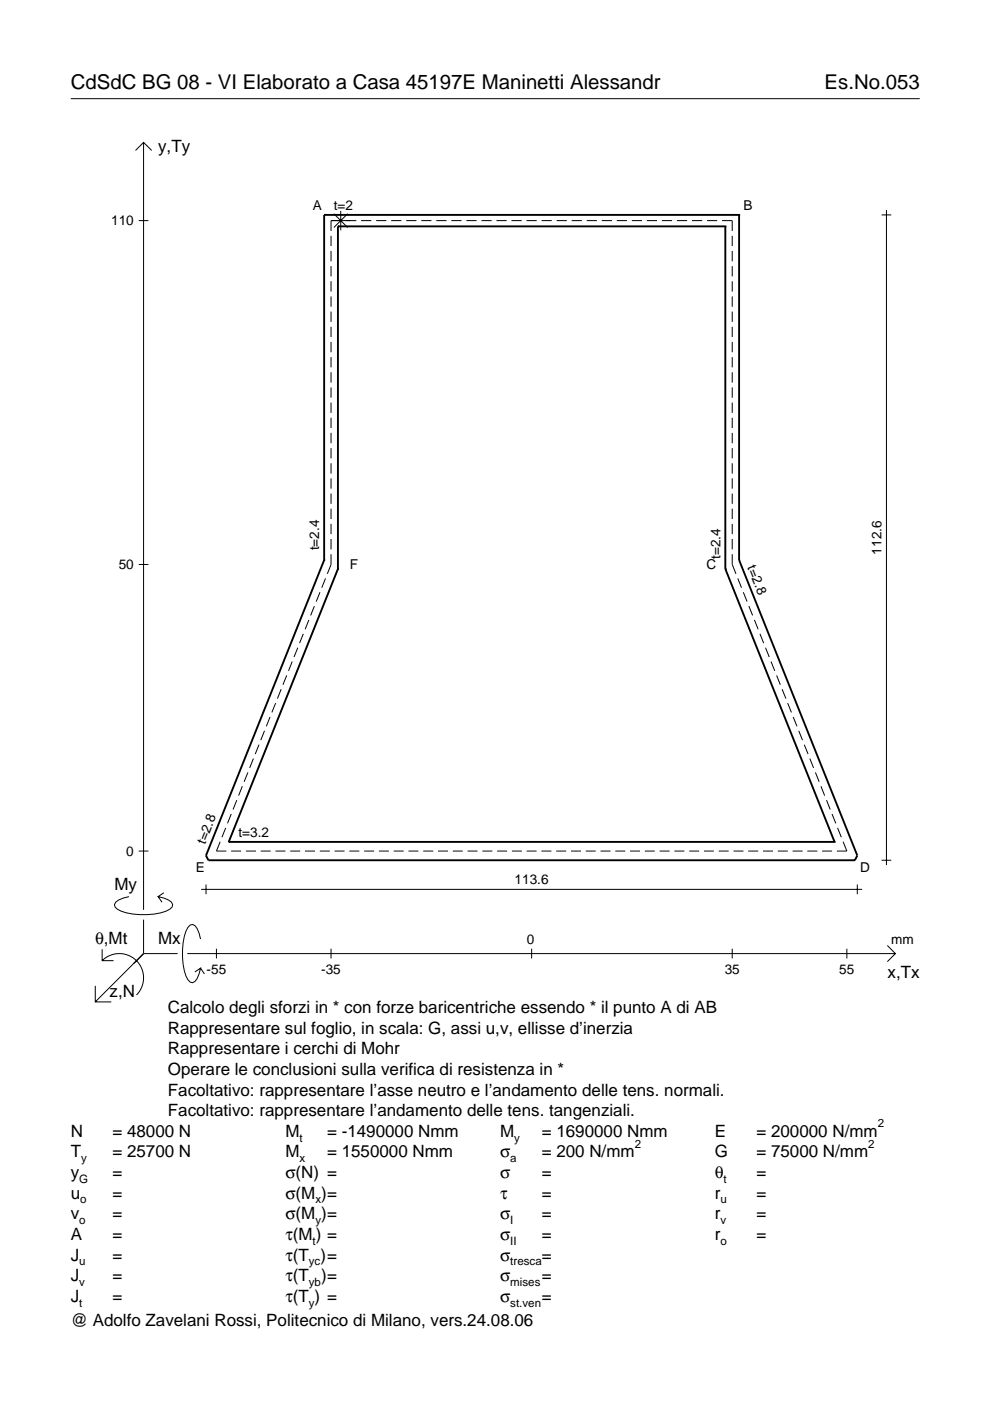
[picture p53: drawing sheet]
<svg xmlns="http://www.w3.org/2000/svg" width="210mm" height="297mm" viewBox="0 0 210 297" stroke-linecap="round" stroke-linejoin="round" font-family="sans-serif">
<defs><g id="words">
<g font-size="4.3">
<text x="15" y="18.9">CdSdC BG 08 - VI Elaborato a Casa 45197E Maninetti Alessandr</text>
<text x="174.8" y="18.9">Es.No.053</text>
</g>
<g font-size="3.6">
<text x="33.5" y="32.3">y,Ty</text>
<text x="24.3" y="188.8">My</text>
<text x="20.1" y="200.1">θ,Mt</text>
<text x="33.5" y="200.1">Mx</text>
<text x="188.2" y="207.3">x,Tx</text>
<text x="23.2" y="211.4">z,N</text>
<text x="35.6" y="214.8">Calcolo degli sforzi in * con forze baricentriche essendo * il punto A di AB</text>
<text x="35.6" y="219.2">Rappresentare sul foglio, in scala: G, assi u,v, ellisse d’inerzia</text>
<text x="35.6" y="223.5">Rappresentare i cerchi di Mohr</text>
<text x="35.6" y="227.9">Operare le conclusioni sulla verifica di resistenza in *</text>
<text x="35.6" y="232.3">Facoltativo: rappresentare l’asse neutro e l’andamento delle tens. normali.</text>
<text x="35.6" y="236.7">Facoltativo: rappresentare l’andamento delle tens. tangenziali.</text>
<text x="15" y="241">N</text>
<text x="15" y="245.4">T</text>
<text x="23.8" y="245.4">= 25700 N</text>
<text x="23.8" y="241">= 48000 N</text>
<text x="60.5" y="245.4">M</text>
<text x="60.5" y="241">M</text>
<text x="69.3" y="241">= -1490000 Nmm</text>
<text x="69.3" y="245.4">= 1550000 Nmm</text>
<text x="106" y="245.4">σ</text>
<text x="106" y="241">M</text>
<text x="114.9" y="241">= 1690000 Nmm</text>
<text x="114.9" y="245.4">= 200 N/mm</text>
<text x="151.5" y="241">E</text>
<text x="151.5" y="245.4">G</text>
<text x="160.4" y="241">= 200000 N/mm</text>
<text x="160.4" y="245.4">= 75000 N/mm</text>
<text x="15" y="249.8">y</text>
<text x="23.8" y="249.8">=</text>
<text x="60.5" y="249.8">σ(N) =</text>
<text x="106" y="249.8">σ</text>
<text x="114.9" y="249.8">=</text>
<text x="151.5" y="249.8">θ</text>
<text x="160.4" y="249.8">=</text>
<text x="15" y="254.2">u</text>
<text x="23.8" y="254.2">=</text>
<text x="60.5" y="254.2">σ(M )=</text>
<text x="106" y="254.2">τ</text>
<text x="114.9" y="254.2">=</text>
<text x="151.5" y="254.2">r</text>
<text x="160.4" y="254.2">=</text>
<text x="15" y="258.5">v</text>
<text x="15" y="262.9">A</text>
<text x="23.8" y="258.5">=</text>
<text x="23.8" y="262.9">=</text>
<text x="60.5" y="258.5">σ(M )=</text>
<text x="60.5" y="262.9">τ(M ) =</text>
<text x="106" y="262.9">σ</text>
<text x="106" y="258.5">σ</text>
<text x="114.9" y="258.5">=</text>
<text x="114.9" y="262.9">=</text>
<text x="151.5" y="258.5">r</text>
<text x="151.5" y="262.9">r</text>
<text x="160.4" y="258.5">=</text>
<text x="160.4" y="262.9">=</text>
<text x="15" y="267.3">J</text>
<text x="23.8" y="267.3">=</text>
<text x="60.5" y="267.3">τ(T )=</text>
<text x="106" y="267.3">σ</text>
<text x="114.9" y="267.3">=</text>
<text x="15" y="271.7">J</text>
<text x="23.8" y="271.7">=</text>
<text x="60.5" y="271.7">τ(T</text>
<text x="68.1" y="271.7">)=</text>
<text x="106" y="271.7">σ</text>
<text x="114.9" y="271.7">=</text>
<text x="15" y="281.2">@ Adolfo Zavelani Rossi, Politecnico di Milano, vers.24.08.06</text>
<text x="15" y="276">J</text>
<text x="23.8" y="276">=</text>
<text x="60.5" y="276">τ(T ) =</text>
<text x="106" y="276">σ</text>
<text x="114.9" y="276">=</text>
</g>
<g font-size="2.9">
<text x="23.6" y="47.8">110</text>
<text x="66.3" y="44.6">A</text>
<text x="70.8" y="44.5">t=2</text>
<text x="157.6" y="44.6">B</text>
<text x="67.7" y="116.7" transform="rotate(-90 67.7 116.7)">t=2.4</text>
<text x="152.8" y="118.6" transform="rotate(-90 152.8 118.6)">t=2.4</text>
<text x="186.9" y="117.6" transform="rotate(-90 186.9 117.6)">112.6</text>
<text x="25.2" y="120.7">50</text>
<text x="74.2" y="120.6">F</text>
<text x="149.8" y="120.6">C</text>
<text x="158.4" y="120.3" transform="rotate(68 158.4 120.3)">t=2.8</text>
<text x="43.5" y="179.1" transform="rotate(-68 43.5 179.1)">t=2.8</text>
<text x="50.6" y="177.5">t=3.2</text>
<text x="26.8" y="181.4">0</text>
<text x="41.5" y="184.9">E</text>
<text x="182.4" y="184.9">D</text>
<text x="109.1" y="187.5">113.6</text>
<text x="111.7" y="200.1">0</text>
<text x="189" y="200.1">mm</text>
<text x="43.8" y="206.6">-55</text>
<text x="68.1" y="206.6">-35</text>
<text x="153.6" y="206.6">35</text>
<text x="178" y="206.6">55</text>
</g>
<g font-size="2.4">
<text x="186.1" y="239">2</text>
<text x="63.5" y="242">t</text>
<text x="109" y="242">y</text>
<text x="134.6" y="243.4">2</text>
<text x="184.1" y="243.4">2</text>
<text x="16.8" y="250.8">G</text>
<text x="17.2" y="246.4">y</text>
<text x="63.5" y="246.4">x</text>
<text x="108.2" y="246.4">a</text>
<text x="153.4" y="250.8">t</text>
<text x="17" y="255.2">o</text>
<text x="66.9" y="255.2">x</text>
<text x="152.7" y="255.2">u</text>
<text x="16.8" y="259.5">o</text>
<text x="66.3" y="263.9">t</text>
<text x="66.9" y="259.5">y</text>
<text x="108.2" y="259.5">I</text>
<text x="108.2" y="263.9">II</text>
<text x="152.7" y="259.5">v</text>
<text x="152.7" y="263.9">o</text>
<text x="16.8" y="268.3">u</text>
<text x="65.5" y="268.3">yc</text>
<text x="108.2" y="268.3">tresca</text>
<text x="16.8" y="272.7">v</text>
<text x="65.5" y="272.7">yb</text>
<text x="108.2" y="272.7">mises</text>
<text x="16.8" y="277">t</text>
<text x="65.5" y="277">y</text>
<text x="108.2" y="277">st.ven</text>
</g>
</g></defs>
<g fill="none" stroke="#000" stroke-width=".21">
<path d="M15 20.9h180M28.7 31.9l1.7-1.7 1.8 1.7M30.4 30.2v162.7M29.4 46.8h2.1M70.2 50v2.2M70.2 53.2v2.2M70.2 56.4v2.2M70.2 59.6v2.2M70.8 45.3l2.9 2.9M72.2 44.7v4.1M73.7 45.3l-2.9 2.9M75.5 46.8h-5.3v2.2"/>
<path d="M76.6 46.8h2.1M79.8 46.8h2.1M82.9 46.8h2.2M86.1 46.8h2.2M89.3 46.8h2.2M92.5 46.8h2.2M95.7 46.8h2.2M98.9 46.8h2.1M102.1 46.8h2.1M105.3 46.8h2.1M108.4 46.8h2.2M111.6 46.8h2.2"/>
<path d="M114.8 46.8h2.2M118 46.8h2.2M121.2 46.8h2.2M124.4 46.8h2.2M127.6 46.8h2.1M130.8 46.8h2.1M134 46.8h2.1M137.1 46.8h2.2M140.3 46.8h2.2M143.5 46.8h2.2M146.7 46.8h2.2M149.9 46.8h2.2"/>
<path d="M153.1 46.8h2.1v2.2M155.2 50v2.2M155.2 53.2v2.2M155.2 56.4v2.2M155.2 59.6v2.2M186.9 45.6h2.1M187.9 44.5v138.9M70.2 62.9v2.1M70.2 66.1v2.2M70.2 69.3v2.2M70.2 72.5v2.2M70.2 75.7v2.2"/>
<path d="M70.2 78.9v2.2M155.2 62.9v2.1M155.2 66.1v2.2M155.2 69.3v2.2M155.2 72.5v2.2M155.2 75.7v2.2M155.2 78.9v2.2M70.2 82.1v2.2M70.2 85.4v2.1M70.2 88.6v2.2M70.2 91.8v2.2M70.2 95v2.2"/>
<path d="M70.2 98.2v2.2M155.2 82.1v2.2M155.2 85.4v2.1M155.2 88.6v2.2M155.2 91.8v2.2M155.2 95v2.2M155.2 98.2v2.2M29.4 119.7h2.1M70.2 101.4v2.2M70.2 104.6v2.2M70.2 107.9v2.1M70.2 111.1v2.2"/>
<path d="M70.2 114.3v2.2M70.2 117.5v2.2l-.8 2M155.2 101.4v2.2M155.2 104.6v2.2M155.2 107.9v2.1M155.2 111.1v2.2M155.2 114.3v2.2M155.2 117.5v2.2l.8 2M63.1 137.3l-.8 2M64.3 134.4l-.8 2M65.5 131.4l-.8 2M66.7 128.5l-.8 2"/>
<path d="M67.8 125.6l-.8 1.9M69 122.6l-.8 2M156.4 122.6l.8 2M157.6 125.6l.8 1.9M158.8 128.5l.8 2M160 131.4l.7 2M161.1 134.4l.8 2M162.3 137.3l.8 2M54.9 157.9l-.8 2M56.1 155l-.8 1.9M57.3 152l-.8 2M58.4 149.1l-.8 2"/>
<path d="M59.6 146.1l-.8 2M60.8 143.2l-.8 2M62 140.3l-.8 1.9M163.5 140.3l.8 1.9M164.7 143.2l.7 2M165.8 146.1l.8 2M167 149.1l.8 2M168.2 152l.8 2M169.4 155l.7 1.9M170.5 157.9l.8 2M46.7 178.5l-.8 1.9h2.1M47.9 175.5l-.8 2"/>
<path d="M49 172.6l-.8 2M50.2 169.6l-.8 2M51.4 166.7l-.8 2M52.6 163.8l-.8 2M53.7 160.8l-.8 2M171.7 160.8l.8 2M172.9 163.8l.8 2M174.1 166.7l.7 2M175.2 169.6l.8 2M176.4 172.6l.8 2M177.6 175.5l.8 2M178.8 178.5l.8 1.9h-2.2"/>
<path d="M27.3 190.1a3.6 3.6 0 0 0-3 1.7l.1 .5a5.7 5.7 0 0 0 3.8 1.5 13.3 13.3 0 0 0 7.8-1l.5-.5 .1-.5a3.6 3.6 0 0 0-3.1-1.7l.8 1.2M29.4 180.4h2.1M30.4 195v7.2M34.7 189.3l-1.2 .8M42.5 199.1a3.6 3.6 0 0 0-1.7-3.1l-.5 .1a5.7 5.7 0 0 0-1.5 3.8 13.3 13.3 0 0 0 1 7.8l.5 .5 .5 .2a3.6 3.6 0 0 0 1.7-3.1l-1.2 .8M42.6 188.6h140.2M43.7 187.5v2.1M49 180.4h2.1M52.1 180.4h2.2M55.3 180.4h2.1M58.4 180.4h2.1M61.5 180.4h2.1"/>
<path d="M64.7 180.4h2.1M67.8 180.4h2.1M70.9 180.4h2.1M74.1 180.4h2.1M77.2 180.4h2.1M80.3 180.4h2.1M83.5 180.4h2.1M86.6 180.4h2.1M89.7 180.4h2.1M92.9 180.4h2.1M96 180.4h2.1M99.1 180.4h2.1"/>
<path d="M102.3 180.4h2.1M105.4 180.4h2.1M108.5 180.4h2.1M111.7 180.4h2.1M114.8 180.4h2.1M117.9 180.4h2.1M121.1 180.4h2.1M124.2 180.4h2.1M127.3 180.4h2.1M130.5 180.4h2.1M133.6 180.4h2.1M136.7 180.4h2.1"/>
<path d="M139.9 180.4h2.1M143 180.4h2.1M146.1 180.4h2.1M149.3 180.4h2.1M152.4 180.4h2.1M155.5 180.4h2.1M158.7 180.4h2.1M161.8 180.4h2.1M164.9 180.4h2.1M168.1 180.4h2.1M171.2 180.4h2.1M174.3 180.4h2.1"/>
<path d="M181.8 187.5v2.1M186.9 182.4h2.1M20.2 209v3.4h3.4M21.7 203.7a5.1 5.1 0 0 1 7.2 0 5.1 5.1 0 0 1 0 7.3M21.7 201.3v2.4h2.4M30.4 202.2l-10.2 10.2M30.4 202.2l-2 2M30.4 202.2h7.2M39.7 202.2h150.1M42.5 205.3l.8 1.2M45.9 201.2v2M70.2 201.2v2"/>
<path d="M112.7 201.2v2M155.2 201.2v2M179.6 201.2v2M188.1 200.5l1.7 1.7-1.7 1.7"/>
</g>
<g fill="none" stroke="#000" stroke-width=".4">
<path d="M68.7 45.6h.1M68.7 45.6h88M68.7 45.6v73.2M71.6 48h.1M71.6 48h82.2M71.6 48v72.6M153.8 48h.1M153.8 48v72.6M156.7 45.6h.1M156.7 45.6v73.2M68.7 118.8h.1M68.7 118.8l-25 62.6 .5 1h137.1l.5-1-25.1-62.6"/>
<path d="M156.7 118.8h.1M71.6 120.6h.1M71.6 120.6l-23.1 57.9M153.8 120.6h.1M153.8 120.6l23.1 57.9M48.5 178.5h.1M48.5 178.5h128.4M176.9 178.5h.1"/>
</g>
<use href="#words"/>
</svg>
